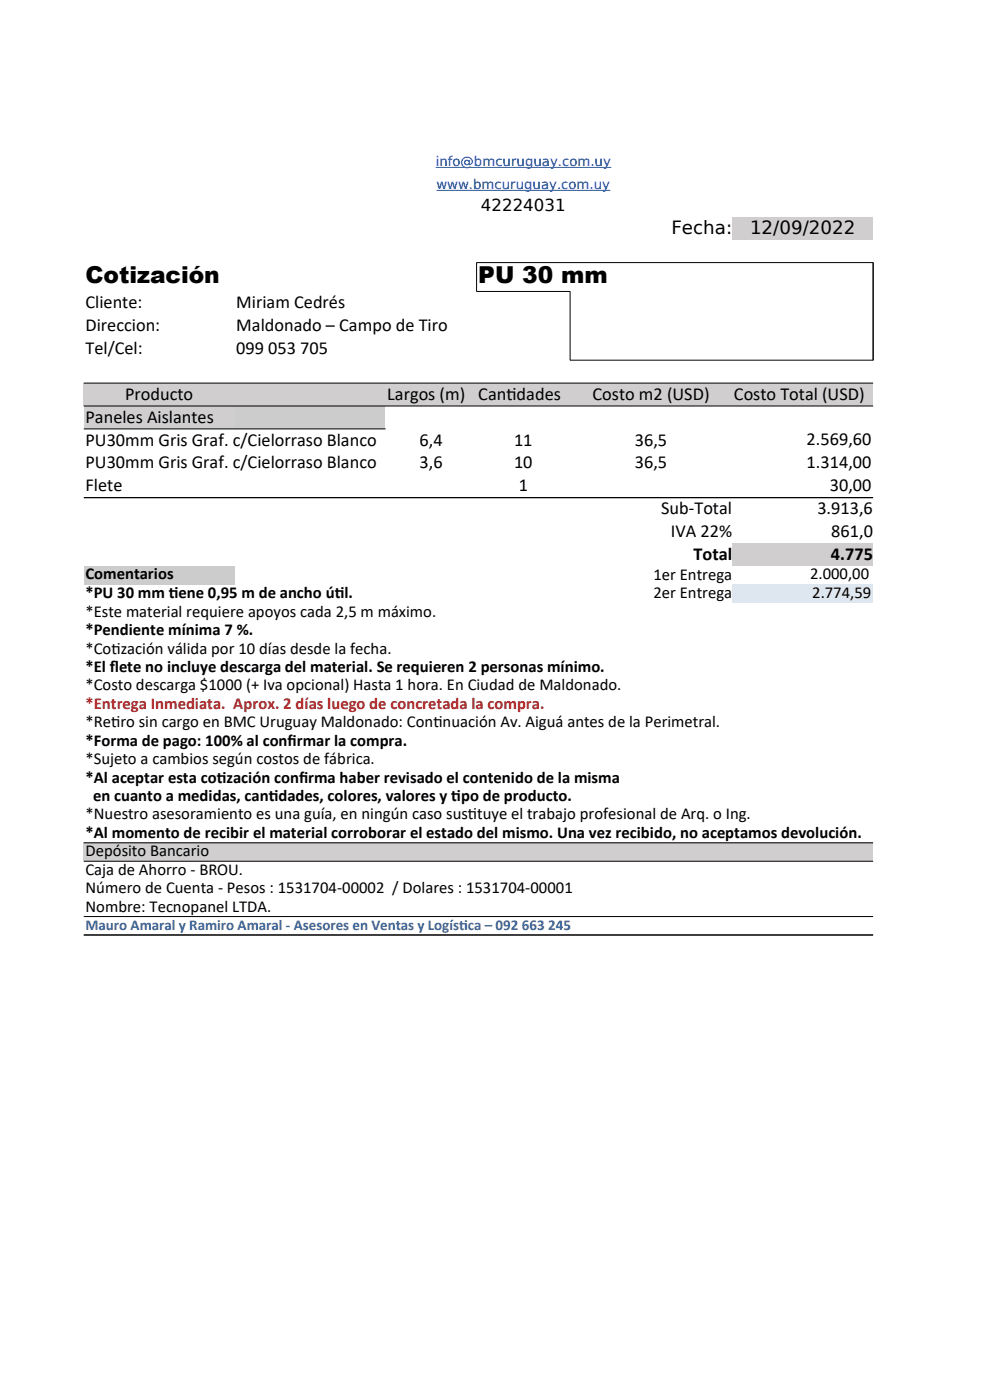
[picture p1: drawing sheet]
<svg xmlns="http://www.w3.org/2000/svg" width="210mm" height="297mm" viewBox="0 0 210 297" stroke-linecap="round" stroke-linejoin="round" font-family="sans-serif">
<defs><g id="words">
<g font-size="4.9">
<text x="18.1" y="60">Cotización</text>
<text x="101.5" y="60">PU 30 mm</text>
</g>
<g font-size="3.9">
<text x="142.4" y="49.6">Fecha:</text>
<text x="159.1" y="49.6">12/09/2022</text>
<text x="18.1" y="65.4">Cliente:</text>
<text x="50.1" y="65.4">Miriam Cedrés</text>
<text x="18.1" y="70.2">Direccion:</text>
<text x="50.1" y="70.2">Maldonado – Campo de Tiro</text>
<text x="18.1" y="75.1">Tel/Cel:</text>
<text x="50.1" y="75.1">099 053 705</text>
<text x="18.1" y="89.7">Paneles Aislantes</text>
<text x="26.5" y="84.8">Producto</text>
<text x="82.2" y="84.8">Largos (m)</text>
<text x="101.5" y="84.8">Cant</text>
<text x="107.4" y="84.8">idades</text>
<text x="125.7" y="84.8">Costo m2 (USD)</text>
<text x="155.7" y="84.8">Costo Total (USD)</text>
<text x="18.1" y="94.5">PU30mm Gris Graf. c/Cielorraso Blanco</text>
<text x="89" y="94.5">6,4</text>
<text x="109" y="94.5">11</text>
<text x="134.7" y="94.5">36,5</text>
<text x="171.1" y="94.4">2.569,60</text>
<text x="18.1" y="99.4">PU30mm Gris Graf. c/Cielorraso Blanco</text>
<text x="89" y="99.4">3,6</text>
<text x="109" y="99.4">10</text>
<text x="134.7" y="99.4">36,5</text>
<text x="171.1" y="99.3">1.314,00</text>
<text x="18.1" y="104.3">Flete</text>
<text x="110" y="104.3">1</text>
<text x="176" y="104.1">30,00</text>
<text x="140.2" y="109">Sub-Total</text>
<text x="142.3" y="113.8">IVA 22%</text>
<text x="173.4" y="109.1">3.913,6</text>
<text x="176.4" y="114">861,0</text>
<text x="147.1" y="118.7">Total</text>
<text x="176.3" y="118.8">4.775</text>
</g>
<g font-size="3.5">
<text x="102" y="44.8">42224031</text>
<text x="18.1" y="122.8">Comentarios</text>
<text x="138.6" y="123">1er Entrega</text>
<text x="171.8" y="122.8">2.000,00</text>
<text x="18.1" y="126.9">*PU 30 mm t</text>
<text x="18.1" y="130.8">*Este material requiere apoyos cada 2,5 m máximo.</text>
<text x="35.8" y="126.9">iene 0,95 m de ancho út</text>
<text x="71" y="126.9">il.</text>
<text x="138.6" y="126.9">2er Entrega</text>
<text x="172.3" y="126.9">2.774,59</text>
<text x="18.1" y="134.7">*Pendiente mínima 7 %.</text>
<text x="18.1" y="138.6">*Cot</text>
<text x="18.1" y="142.6">*El f</text>
<text x="23.3" y="142.6">lete no incluye descarga del material. Se requieren 2 personas mínimo.</text>
<text x="23.6" y="138.6">ización válida por 10 días desde la fecha.</text>
<text x="18.1" y="146.5">*Costo descarga $1000 (+ Iva opcional) Hasta 1 hora. En Ciudad de Maldonado.</text>
<text x="18.1" y="154.3">*Ret</text>
<text x="23.6" y="154.3">iro sin cargo en BMC Uruguay Maldonado: Cont</text>
<text x="91.9" y="154.3">inuación Av. Aiguá antes de la Perimetral.</text>
<text x="18.1" y="158.2">*Forma de pago: 100% al conf</text>
<text x="61" y="158.2">irmar la compra.</text>
<text x="18.1" y="162.1">*Sujeto a cambios según costos de fábrica.</text>
<text x="18.1" y="166">*Al aceptar esta cot</text>
<text x="46" y="166">ización conf</text>
<text x="63.4" y="166">irma haber revisado el contenido de la misma</text>
<text x="18.1" y="173.8">*Nuestro asesoramiento es una guía, en ningún caso sust</text>
<text x="19.7" y="169.9">en cuanto a medidas, cant</text>
<text x="57" y="169.9">idades, colores, valores y t</text>
<text x="95.7" y="169.9">ipo de producto.</text>
<text x="99.3" y="173.8">ituye el trabajo profesional de Arq. o Ing.</text>
<text x="18.1" y="177.7">*Al momento de recibir el material corroborar el estado del mismo. Una vez recibido, no aceptamos devolución.</text>
<text x="18.1" y="181.7">Depósito Bancario</text>
<text x="18.1" y="185.6">Caja de Ahorro - BROU.</text>
<text x="18.1" y="189.5">Número de Cuenta - Pesos : 1531704-00002 / Dolares : 1531704-00001</text>
<text x="18.1" y="193.4">Nombre: Tecnopanel LTDA.</text>
</g>
<text font-size="3.5" fill="#c9211e" x="18.1" y="150.4">*Entrega Inmediata. Aprox. 2 días luego de concretada la compra.</text>
<g font-size="3.2" fill="#3465a4">
<text x="18.1" y="197.2">Mauro Amaral y Ramiro Amaral - Asesores en Ventas y Logíst</text>
<text x="97.4" y="197.2">ica – 092 663 245</text>
</g>
<g font-size="2.8" fill="#00f">
<text x="92.4" y="35.2">info@bmcuruguay.com.uy</text>
<text x="92.6" y="40.1">www.bmcuruguay.com.uy</text>
</g>
</g></defs>
<g fill="#d0cece">
<path d="M155.3 46h29.9v4.8h-29.9z" fill-rule="evenodd"/>
<path d="M17.8 81.2h167.4v4.9h-167.4z" fill-rule="evenodd"/>
<path d="M17.8 86.1h32v4.9h-32z" fill-rule="evenodd"/>
</g>
<path d="M49.8 86.1h32v4.9h-32z" fill-rule="evenodd" fill="#ccc"/>
<path d="M155.3 115.3h29.9v4.8h-29.9z" fill-rule="evenodd" fill="#d0cece"/>
<path d="M17.8 120.1h32v3.9h-32z" fill-rule="evenodd" fill="#ccc"/>
<path d="M155.3 124h29.9v4h-29.9z" fill-rule="evenodd" fill="#dee6ef"/>
<path d="M17.8 178.8h167.4v3.9h-167.4z" fill-rule="evenodd" fill="#d0cece"/>
<path d="M120.9 61.8v14.6h64.3v-20.7h-84.1v6.2l19.9-.1M17.8 81.3h167.4M17.8 86.1h167.4M17.8 91h64M17.8 178.8h167.4M17.8 182.7h167.4M17.8 194.4h167.4M17.8 198.4h167.4" fill="none" stroke="#000" stroke-width=".21"/>
<path d="M17.8 105.6h167.4" fill="none" stroke="#000" stroke-width=".26"/>
<path d="M92.4 35.5h37.3M92.6 40.4h36.9" fill="none" stroke="#00f" stroke-width=".21"/>
<use href="#words"/>
</svg>
